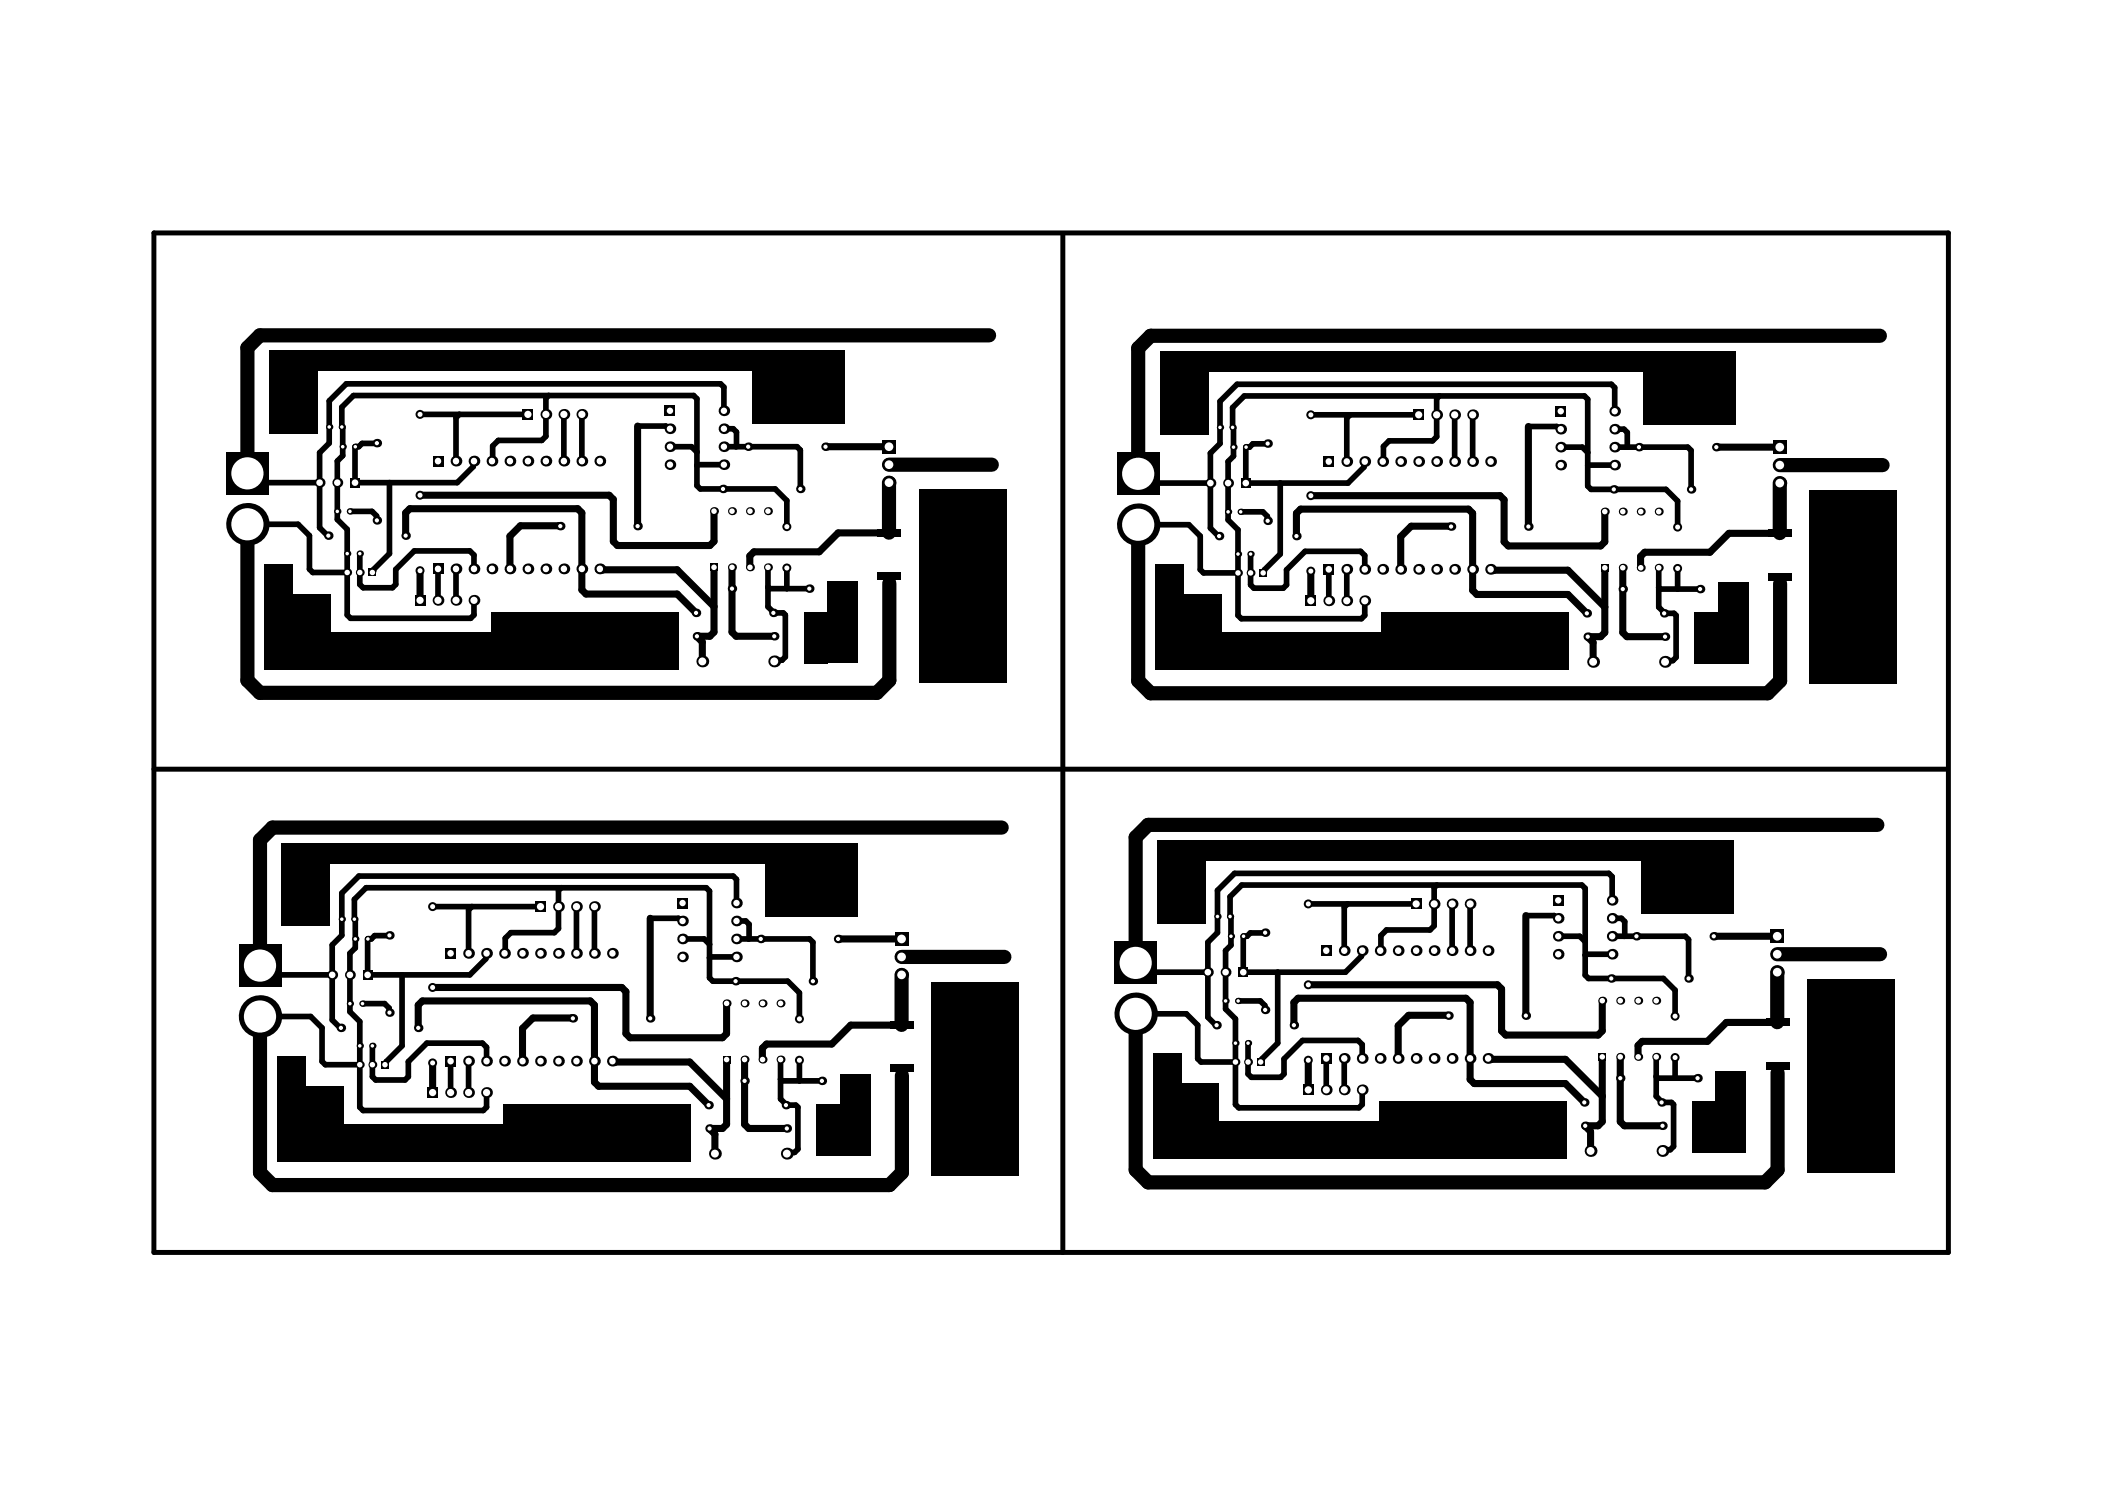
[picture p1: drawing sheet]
<svg xmlns="http://www.w3.org/2000/svg" width="297mm" height="210mm" viewBox="0 0 297 210" stroke-linecap="round" stroke-linejoin="round" font-family="sans-serif">
<g fill="none" stroke="#000" stroke-width="2">
<path d="M139.6 47.3h-102.9l-1.8 1.8v17.7M265.3 47.4h-102.9l-1.8 1.7v17.7M34.9 74v22l1.8 1.7h87l1.8-1.7v-13.7M125.4 65.6h14.6M125.4 68.1v7M160.6 74v22l1.8 1.8h87l1.8-1.8v-13.7M251.1 68.1v7.1M251.1 65.6h14.6M141.4 116.7h-103l-1.7 1.8v17.7M264.9 116.4h-102.9l-1.7 1.7v17.7M127.2 135h14.5M127.2 137.5v7.1"/>
<path d="M250.8 134.6h14.5M250.8 137.1v7.1M36.7 143.4v22l1.7 1.8h87.1l1.8-1.8v-13.7M160.3 143v22l1.7 1.8h87.1l1.7-1.8v-13.7"/>
</g>
<g fill="none" stroke="#000" stroke-width=".8">
<path d="M59.3 58.5h15.2M64.8 58.5l-.5 .4v6.1M77.4 55.8l-.4 .4v5.3l-.6 .6h-6.1l-.8 .8v2l-.1 .1M79.6 58.5v6.5M82.1 58.5v6.5M102.2 57.9v-3.3l-.5-.5h-52.8l-2.4 2.5v5.9l-1.4 1.4v10.5l1.1 1.2h.1M185 58.5h15.2M190.5 58.5l-.5 .5v6.1M203.1 55.9l-.4 .3v5.4l-.6 .6h-6.1l-.8 .8v2l-.1 .1M205.3 58.5v6.6M207.8 58.5v6.6M227.9 58v-3.3l-.5-.5h-52.8l-2.4 2.4v6l-1.4 1.3v10.6l1.1 1.1h.1"/>
<path d="M34.9 66.8l1.3 1.3h8.9M34.9 74h7.2l1.6 1.6v4.7l.4 .5h4.9M49.4 72.1h3.1l.6 .7 .1 .6M50.8 78.1v4.3l.4 .5h4.2l.4-.5v-2.1l2.7-2.6h7.8l.6 .6v1.9M53.2 62.5h-2.1l-.5 .5-.5 .1v5h14.4l2.3-2.3v-.7l.1-.1M55 68.1v10l-2.3 2.2v.3l-.2 .2M90 60.1h4l.4 .4h.1M94.5 63h3.1l.7 .8M102.2 60.5h1.3l.4 .5v2M102.2 65.6h-3.7l-.2 .1M102.2 63h10.3l.4 .5v5.5M111 74.3v-3.7l-1.6-1.6h-10.6l-.5-.5v-12.2l-.4-.5h-48l-1.7 1.6v2.8l.2 .2v3.9l-.8 .7v8.3l1.4 1.4v12.1l.5 .4h16.9l.5-.4v-2.1"/>
<path d="M160.6 66.8l1.3 1.3h8.9M160.6 74h7.2l1.6 1.6v4.7l.4 .5h4.9M175.1 72.2h3.1l.6 .6 .1 .7M176.5 78.2v4.3l.4 .5h4.2l.4-.5v-2.1l2.7-2.6h7.8l.6 .6v1.9M178.9 62.6h-2.1l-.5 .5h-.5v5h14.4l2.3-2.2v-.7l.1-.1M180.7 68.1v10.1l-2.3 2.2v.3l-.2 .1M215.7 60.2h4l.3 .3h.2M220.2 63.1h3.1l.7 .7M227.9 60.5h1.3l.4 .5v2.1M227.9 63.1h10.3l.4 .4v5.5M227.9 65.6h-3.7l-.2 .1M236.7 74.4v-3.7l-1.6-1.7h-10.6l-.5-.4v-12.3l-.4-.4h-48l-1.7 1.6v2.8l.2 .1v3.9l-.8 .8v8.2l1.4 1.4v12.1l.5 .5h16.9l.5-.5v-2.1"/>
<path d="M61.8 80.2v4.5M64.3 80.2v4.5M108.4 80v5.6l.7 .7v.2h1.4l.3 .3v5.9l-.4 .4h-1l-.1 .2M108.4 82.8l.2 .2h5.6M111 80.1v2.9M187.5 80.3v4.4M190 80.3v4.4M234.1 80.1v5.5l.7 .8v.1h1.4l.3 .3v5.9l-.4 .5h-1l-.1 .2M234.1 82.9l.2 .2h5.6M236.7 80.2v2.9M36.7 136.2l1.3 1.3h8.9M55 131.9l-2.1 .1-.5 .5h-.5v5h14.4l2.3-2.2v-.7l.1-.1"/>
<path d="M56.7 137.5v10l-2.2 2.3v.2l-.2 .2M61 127.9h15.3M66.6 127.9l-.5 .5v6.1M79.2 125.2l-.4 .4v5.4l-.6 .6h-6.1l-.8 .8v2l-.1 .1M81.3 127.9v6.6M83.9 127.9v6.6M91.7 129.5h4l.4 .4h.2M96.3 132.5h3.1l.7 .7M103.9 132.5h10.3l.5 .4v5.5M103.9 129.9h1.3l.5 .5-.1 2.1M103.9 135h-3.7l-.1 .1M103.9 127.4v-3.3l-.4-.5h-52.9l-2.4 2.4v5.9l-1.3 1.4v10.6l1.1 1.1h.1"/>
<path d="M160.3 135.8l1.3 1.3h8.8M178.5 131.6h-2.1l-.4 .5h-.6v5h14.5l2.2-2.2v-.7l.1-.1M180.3 137.1v10.1l-2.3 2.2v.3l-.1 .1M184.6 127.5h15.2M190.2 127.5l-.5 .5v6.1M202.8 124.9l-.4 .3v5.4l-.6 .6h-6.1l-.8 .8v2l-.1 .1M204.9 127.5v6.6M207.4 127.5v6.6M215.3 129.2h4l.4 .3h.2M219.9 132.1h3l.8 .7M227.5 129.5h1.3l.5 .5-.1 2.1M227.5 132.1h10.3l.5 .4v5.5"/>
<path d="M227.5 134.6h-3.7l-.1 .1M227.5 127v-3.3l-.5-.5h-52.8l-2.4 2.4v6l-1.4 1.3v10.6l1.2 1.1h.1M36.7 143.4h7.1l1.6 1.6v4.7l.5 .5h4.9M51.2 141.6h3.1l.6 .6 .1 .6M52.5 147.5v4.4l.5 .4h4.2l.4-.4v-2.1l2.6-2.6h7.9l.6 .5v2M63.6 149.7v4.4M66.1 149.7v4.4M110.1 149.5v5.5l.8 .8v.1h1.4l.3 .3v5.9l-.5 .5h-.9l-.2 .1M110.1 152.2l.3 .3h5.6M112.8 143.7v-3.6l-1.6-1.7h-10.6l-.5-.5v-12.2l-.4-.5h-48l-1.7 1.7v2.8l.1 .1v3.9l-.7 .8v8.2l1.4 1.4v12.1l.4 .5h17l.5-.5v-2.1M112.8 149.6v2.9M160.3 143h7.1l1.6 1.6v4.7l.5 .5h4.8"/>
<path d="M174.7 141.2h3.1l.7 .6v.7M176.1 147.2v4.3l.5 .5h4.1l.5-.5v-2.1l2.6-2.6h7.8l.6 .6v1.9M187.2 149.3v4.4M189.7 149.3v4.4M233.7 149.1v5.5l.8 .8v.1h1.4l.3 .3v5.9l-.5 .5h-.9l-.2 .2M233.7 151.9l.2 .2h5.6M236.4 143.3v-3.6l-1.7-1.7h-10.5l-.5-.4v-12.3l-.5-.4h-48l-1.6 1.6v2.8l.1 .1v3.9l-.8 .8v8.2l1.4 1.4v12.1l.5 .5h17l.4-.5v-2.1M236.4 149.2v2.9"/>
</g>
<g fill="none" stroke="#000" stroke-width="1">
<path d="M57.2 75.6v-3.3l.6-.5h23.7l.6 .5v10.9l.6 .6h12.9l2.6 2.7M59.3 69.9h26.7l.5 .5v6l.6 .6h13.1l.6-.6v-4.3M79.1 74.2h-5.7l-1.4 1.4v4.6M90 60.1v14.1M116.5 63h8.9M125.4 75.1l-7.1 .1-2.7 2.6h-9.2l-.6 .6v1.6M182.9 75.6v-3.2l.6-.6h23.7l.6 .6v10.9l.6 .6h12.9l2.6 2.6M185 69.9h26.7l.5 .6v5.9l.6 .6h13.1l.6-.6v-4.2M204.6 74.2h.1M204.8 74.2h-5.7l-1.4 1.5v4.6M204.8 74.2h.1M215.7 60.2v14.1"/>
<path d="M242.2 63.1h8.9M251.1 75.2h-7.1l-2.7 2.7h-9.2l-.6 .6v1.6M59.3 80.5v4.2M84.5 80.3l11.1 .1 5.2 5.2M84.5 80.3v.1M85.1 80.3v.1M100.8 80v9.2l-.6 .6h-1.9l.8 .8v2.7M103.3 80v9.2l.6 .6h5.4M185 80.6v4.1M210.2 80.4h11.1l5.2 5.2M226.5 80.1v9.1l-.6 .6h-1.9l.8 .8v2.8M229 80.1v9.1l.6 .6h5.4"/>
<path d="M61 139.3h26.7l.6 .6v5.9l.6 .6h13l.6-.6v-4.3M91.7 129.5v14.2M118.3 132.5h8.9M184.6 138.9h26.7l.6 .6v5.9l.6 .6h13l.6-.6v-4.2M215.3 129.2v14.1M241.8 132.1h9M59 145v-3.2l.6-.6h23.7l.6 .6v10.8l.6 .6h12.8l2.7 2.7M61 149.9v4.2M80.6 143.6h.1M80.8 143.6h-5.6l-1.5 1.5v4.6M86.3 149.8h11l5.2 5.2M102.5 149.5v9.1l-.6 .6h-1.8l.8 .8v2.7"/>
<path d="M105.1 149.5v9.1l.6 .6h5.3M127.2 144.6h.1M127.3 144.6h-7.3l-2.6 2.7h-9.2l-.6 .6v1.5M182.6 144.6v-3.2l.6-.6h23.7l.5 .6v10.9l.6 .6h12.9l2.7 2.6M184.6 149.6v4.1M204.2 143.2h.1M204.4 143.2h-5.6l-1.5 1.5v4.6M204.4 143.2h.1M209.8 149.4h11.1l5.2 5.2M226.1 149.1v9.1l-.6 .6h-1.8l.7 .8v2.8M228.6 149.1v9.1l.6 .6h5.4M250.8 144.2h-7.2l-2.7 2.7h-9.2l-.6 .6v1.6"/>
</g>
<path d="M21.7 32.9h253.2v143.8h-253.2zM150 33v143.7M21.7 108.5h253.1" fill="none" stroke="#000" stroke-width=".7"/>
<g fill="#000">
<path d="M38 49.5h68.2v2.9h-68.2z" fill-rule="evenodd"/>
<path d="M106.2 49.5h13.1v10.3h-13.1z" fill-rule="evenodd"/>
<path d="M163.7 49.5h68.2v2.9h-68.2z" fill-rule="evenodd"/>
<path d="M231.9 49.5h13.1v10.4h-13.1z" fill-rule="evenodd"/>
<path d="M38 52.4h6.8v8.8h-6.8z" fill-rule="evenodd"/>
<path d="M163.7 52.4h6.8v8.9h-6.8z" fill-rule="evenodd"/>
<path d="M37.3 79.6h4.1v14.8h-4.1z" fill-rule="evenodd"/>
<path d="M41.4 83.8h5.3v10.6h-5.3z" fill-rule="evenodd"/>
<path d="M46.7 89.1h49v5.3h-49z" fill-rule="evenodd"/>
<path d="M69.3 86.3h26.4v2.8h-26.4z" fill-rule="evenodd"/>
<path d="M113.4 86.3h3.3v7.3h-3.3z" fill-rule="evenodd"/>
<path d="M116.7 82h4.4v11.6h-4.4z" fill-rule="evenodd"/>
<path d="M129.7 69.1h12.3v27.2h-12.3z" fill-rule="evenodd"/>
<path d="M163 79.7h4.1v14.8h-4.1z" fill-rule="evenodd"/>
<path d="M167.1 83.9h5.3v10.6h-5.3z" fill-rule="evenodd"/>
<path d="M172.4 89.2h49v5.3h-49z" fill-rule="evenodd"/>
<path d="M195 86.4h26.4v2.8h-26.4z" fill-rule="evenodd"/>
<path d="M239.1 86.4h3.3v7.2h-3.3z" fill-rule="evenodd"/>
<path d="M242.4 82.1h4.4v11.5h-4.4z" fill-rule="evenodd"/>
<path d="M255.4 69.2h12.3v27.2h-12.3z" fill-rule="evenodd"/>
<path d="M39.7 121.8h6.9v8.9h-6.9z" fill-rule="evenodd"/>
<path d="M39.7 118.9h68.3v2.9h-68.3z" fill-rule="evenodd"/>
<path d="M108 118.9h13.1v10.4h-13.1z" fill-rule="evenodd"/>
<path d="M163.3 121.4h6.9v8.9h-6.9z" fill-rule="evenodd"/>
<path d="M163.3 118.5h68.3v2.9h-68.3z" fill-rule="evenodd"/>
<path d="M231.6 118.5h13v10.4h-13z" fill-rule="evenodd"/>
<path d="M71.1 155.8h26.4v2.8h-26.4z" fill-rule="evenodd"/>
<path d="M194.6 155.4h26.4v2.8h-26.4z" fill-rule="evenodd"/>
<path d="M39.1 149.1h4.1v14.8h-4.1z" fill-rule="evenodd"/>
<path d="M43.2 153.2h5.3v10.7h-5.3z" fill-rule="evenodd"/>
<path d="M48.5 158.6h49v5.3h-49z" fill-rule="evenodd"/>
<path d="M115.2 155.8h3.3v7.2h-3.3z" fill-rule="evenodd"/>
<path d="M118.5 151.5h4.3v11.5h-4.3z" fill-rule="evenodd"/>
<path d="M131.5 138.5h12.3v27.3h-12.3z" fill-rule="evenodd"/>
<path d="M162.7 148.7h4v14.8h-4z" fill-rule="evenodd"/>
<path d="M166.7 152.9h5.4v10.6h-5.4z" fill-rule="evenodd"/>
<path d="M172.1 158.2h48.9v5.3h-48.9z" fill-rule="evenodd"/>
<path d="M238.8 155.4h3.3v7.2h-3.3z" fill-rule="evenodd"/>
<path d="M242.1 151.1h4.3v11.5h-4.3z" fill-rule="evenodd"/>
<path d="M255 138.2h12.3v27.2h-12.3z" fill-rule="evenodd"/>
</g>
<circle cx="185" cy="69.9" r=".63" fill="#000"/>
<circle cx="185" cy="69.9" r=".36" fill="#fff"/>
<circle cx="185" cy="80.6" r=".63" fill="#000"/>
<circle cx="185" cy="80.6" r=".36" fill="#fff"/>
<circle cx="236.7" cy="80.2" r=".63" fill="#000"/>
<circle cx="236.7" cy="80.2" r=".36" fill="#fff"/>
<circle cx="236.7" cy="74.4" r=".63" fill="#000"/>
<circle cx="236.7" cy="74.4" r=".36" fill="#fff"/>
<circle cx="185" cy="58.5" r=".63" fill="#000"/>
<circle cx="185" cy="58.5" r=".36" fill="#fff"/>
<circle cx="59.3" cy="69.9" r=".63" fill="#000"/>
<circle cx="59.3" cy="69.9" r=".36" fill="#fff"/>
<circle cx="59.3" cy="80.5" r=".63" fill="#000"/>
<circle cx="59.3" cy="80.5" r=".36" fill="#fff"/>
<circle cx="111" cy="80.1" r=".63" fill="#000"/>
<circle cx="111" cy="80.1" r=".36" fill="#fff"/>
<circle cx="111" cy="74.3" r=".63" fill="#000"/>
<circle cx="111" cy="74.3" r=".36" fill="#fff"/>
<circle cx="59.3" cy="58.5" r=".63" fill="#000"/>
<circle cx="59.3" cy="58.5" r=".36" fill="#fff"/>
<circle cx="184.6" cy="138.9" r=".63" fill="#000"/>
<circle cx="184.6" cy="138.9" r=".36" fill="#fff"/>
<circle cx="184.6" cy="149.6" r=".63" fill="#000"/>
<circle cx="184.6" cy="149.6" r=".36" fill="#fff"/>
<circle cx="236.4" cy="149.2" r=".63" fill="#000"/>
<circle cx="236.4" cy="149.2" r=".36" fill="#fff"/>
<circle cx="236.4" cy="143.3" r=".63" fill="#000"/>
<circle cx="236.4" cy="143.3" r=".36" fill="#fff"/>
<circle cx="184.6" cy="127.5" r=".63" fill="#000"/>
<circle cx="184.6" cy="127.5" r=".36" fill="#fff"/>
<circle cx="61" cy="127.9" r=".63" fill="#000"/>
<circle cx="61" cy="127.9" r=".36" fill="#fff"/>
<circle cx="112.8" cy="143.7" r=".63" fill="#000"/>
<circle cx="112.8" cy="143.7" r=".36" fill="#fff"/>
<circle cx="112.8" cy="149.6" r=".63" fill="#000"/>
<circle cx="112.8" cy="149.6" r=".36" fill="#fff"/>
<circle cx="61" cy="149.9" r=".63" fill="#000"/>
<circle cx="61" cy="149.9" r=".36" fill="#fff"/>
<circle cx="61" cy="139.3" r=".63" fill="#000"/>
<circle cx="61" cy="139.3" r=".36" fill="#fff"/>
<circle cx="234.1" cy="72.2" r=".57" fill="#000"/>
<circle cx="234.1" cy="72.2" r=".39" fill="#fff"/>
<circle cx="231.5" cy="72.2" r=".57" fill="#000"/>
<circle cx="231.5" cy="72.2" r=".39" fill="#fff"/>
<circle cx="229" cy="72.2" r=".57" fill="#000"/>
<circle cx="229" cy="72.2" r=".39" fill="#fff"/>
<circle cx="226.5" cy="72.2" r=".57" fill="#000"/>
<circle cx="226.5" cy="72.2" r=".39" fill="#fff"/>
<circle cx="49" cy="78.1" r=".45" fill="#000"/>
<circle cx="49" cy="78.1" r=".25" fill="#fff"/>
<path d="M225.9 79.5h1.1v1.2h-1.1z" fill-rule="evenodd" fill="#000"/>
<circle cx="226.5" cy="80.1" r=".39" fill="#fff"/>
<circle cx="229" cy="80.1" r=".57" fill="#000"/>
<circle cx="229" cy="80.1" r=".39" fill="#fff"/>
<circle cx="231.5" cy="80.1" r=".57" fill="#000"/>
<circle cx="231.5" cy="80.1" r=".39" fill="#fff"/>
<circle cx="234.1" cy="80.1" r=".57" fill="#000"/>
<circle cx="234.1" cy="80.1" r=".39" fill="#fff"/>
<circle cx="242.2" cy="63.1" r=".6" fill="#000"/>
<circle cx="242.2" cy="63.1" r=".3" fill="#fff"/>
<circle cx="224" cy="89.8" r=".6" fill="#000"/>
<circle cx="224" cy="89.8" r=".3" fill="#fff"/>
<circle cx="235" cy="89.8" r=".6" fill="#000"/>
<circle cx="235" cy="89.8" r=".3" fill="#fff"/>
<circle cx="231.3" cy="63.1" r=".6" fill="#000"/>
<circle cx="231.3" cy="63.1" r=".3" fill="#fff"/>
<path d="M250.2 62.2h1.9v1.8h-1.9z" fill-rule="evenodd" fill="#000"/>
<circle cx="251.1" cy="63.1" r=".61" fill="#fff"/>
<circle cx="251.1" cy="65.6" r=".92" fill="#000"/>
<circle cx="251.1" cy="65.6" r=".61" fill="#fff"/>
<circle cx="251.1" cy="68.1" r=".92" fill="#000"/>
<circle cx="251.1" cy="68.1" r=".61" fill="#fff"/>
<circle cx="224.8" cy="93.4" r=".84" fill="#000"/>
<circle cx="224.8" cy="93.4" r=".56" fill="#fff"/>
<circle cx="235" cy="93.4" r=".84" fill="#000"/>
<circle cx="235" cy="93.4" r=".56" fill="#fff"/>
<circle cx="45.1" cy="68.1" r=".7" fill="#000"/>
<circle cx="45.1" cy="68.1" r=".46" fill="#fff"/>
<circle cx="34.9" cy="74" r="3" fill="#000"/>
<circle cx="34.9" cy="74" r="2.27" fill="#fff"/>
<circle cx="127.2" cy="137.5" r=".92" fill="#000"/>
<circle cx="127.2" cy="137.5" r=".61" fill="#fff"/>
<circle cx="48.2" cy="129.7" r=".45" fill="#000"/>
<circle cx="48.2" cy="129.7" r=".25" fill="#fff"/>
<circle cx="50" cy="129.7" r=".45" fill="#000"/>
<circle cx="50" cy="129.7" r=".25" fill="#fff"/>
<circle cx="46.9" cy="137.5" r=".7" fill="#000"/>
<circle cx="46.9" cy="137.5" r=".46" fill="#fff"/>
<circle cx="49.4" cy="137.5" r=".7" fill="#000"/>
<circle cx="49.4" cy="137.5" r=".46" fill="#fff"/>
<circle cx="50.1" cy="132.5" r=".45" fill="#000"/>
<circle cx="50.1" cy="132.5" r=".25" fill="#fff"/>
<circle cx="250.8" cy="137.1" r=".92" fill="#000"/>
<circle cx="250.8" cy="137.1" r=".61" fill="#fff"/>
<circle cx="238.3" cy="138" r=".6" fill="#000"/>
<circle cx="238.3" cy="138" r=".3" fill="#fff"/>
<path d="M199.1 126.8h1.5v1.5h-1.5z" fill-rule="evenodd" fill="#000"/>
<circle cx="199.8" cy="127.5" r=".51" fill="#fff"/>
<circle cx="207.4" cy="127.5" r=".76" fill="#000"/>
<circle cx="207.4" cy="127.5" r=".51" fill="#fff"/>
<circle cx="202.4" cy="127.5" r=".76" fill="#000"/>
<circle cx="202.4" cy="127.5" r=".51" fill="#fff"/>
<circle cx="204.9" cy="127.5" r=".76" fill="#000"/>
<circle cx="204.9" cy="127.5" r=".51" fill="#fff"/>
<path d="M219.1 126.3h1.5v1.5h-1.5z" fill-rule="evenodd" fill="#000"/>
<circle cx="219.9" cy="127" r=".45" fill="#fff"/>
<circle cx="227.5" cy="127" r=".75" fill="#000"/>
<circle cx="227.5" cy="127" r=".45" fill="#fff"/>
<circle cx="219.9" cy="129.5" r=".75" fill="#000"/>
<circle cx="219.9" cy="129.5" r=".45" fill="#fff"/>
<circle cx="227.5" cy="129.5" r=".75" fill="#000"/>
<circle cx="227.5" cy="129.5" r=".45" fill="#fff"/>
<circle cx="239.5" cy="152.1" r=".6" fill="#000"/>
<circle cx="239.5" cy="152.1" r=".3" fill="#fff"/>
<circle cx="160.3" cy="143" r="3" fill="#000"/>
<circle cx="160.3" cy="143" r="2.27" fill="#fff"/>
<path d="M157.3 132.8h6v6h-6z" fill-rule="evenodd" fill="#000"/>
<circle cx="160.3" cy="135.8" r="2.27" fill="#fff"/>
<circle cx="82.1" cy="58.5" r=".76" fill="#000"/>
<circle cx="82.1" cy="58.5" r=".51" fill="#fff"/>
<circle cx="81.3" cy="127.9" r=".76" fill="#000"/>
<circle cx="81.3" cy="127.9" r=".51" fill="#fff"/>
<path d="M75.5 127.1h1.5v1.6h-1.5z" fill-rule="evenodd" fill="#000"/>
<circle cx="76.3" cy="127.9" r=".51" fill="#fff"/>
<circle cx="78.8" cy="127.9" r=".76" fill="#000"/>
<circle cx="78.8" cy="127.9" r=".51" fill="#fff"/>
<circle cx="83.9" cy="127.9" r=".76" fill="#000"/>
<circle cx="83.9" cy="127.9" r=".51" fill="#fff"/>
<circle cx="96.3" cy="129.9" r=".75" fill="#000"/>
<circle cx="96.3" cy="129.9" r=".45" fill="#fff"/>
<path d="M126.3 131.5h1.8v1.9h-1.8z" fill-rule="evenodd" fill="#000"/>
<circle cx="127.2" cy="132.5" r=".61" fill="#fff"/>
<circle cx="127.2" cy="135" r=".92" fill="#000"/>
<circle cx="127.2" cy="135" r=".61" fill="#fff"/>
<circle cx="103.9" cy="129.9" r=".75" fill="#000"/>
<circle cx="103.9" cy="129.9" r=".45" fill="#fff"/>
<circle cx="118.3" cy="132.5" r=".6" fill="#000"/>
<circle cx="118.3" cy="132.5" r=".3" fill="#fff"/>
<path d="M249.9 131.2h1.8v1.8h-1.8z" fill-rule="evenodd" fill="#000"/>
<circle cx="250.8" cy="132.1" r=".61" fill="#fff"/>
<circle cx="171.8" cy="129.3" r=".45" fill="#000"/>
<circle cx="171.8" cy="129.3" r=".25" fill="#fff"/>
<circle cx="173.6" cy="129.3" r=".45" fill="#000"/>
<circle cx="173.6" cy="129.3" r=".25" fill="#fff"/>
<circle cx="250.8" cy="134.6" r=".92" fill="#000"/>
<circle cx="250.8" cy="134.6" r=".61" fill="#fff"/>
<circle cx="241.8" cy="132.1" r=".6" fill="#000"/>
<circle cx="241.8" cy="132.1" r=".3" fill="#fff"/>
<circle cx="234.5" cy="155.5" r=".6" fill="#000"/>
<circle cx="234.5" cy="155.5" r=".3" fill="#fff"/>
<circle cx="224.4" cy="162.4" r=".84" fill="#000"/>
<circle cx="224.4" cy="162.4" r=".56" fill="#fff"/>
<circle cx="234.6" cy="162.4" r=".84" fill="#000"/>
<circle cx="234.6" cy="162.4" r=".56" fill="#fff"/>
<circle cx="223.7" cy="158.8" r=".6" fill="#000"/>
<circle cx="223.7" cy="158.8" r=".3" fill="#fff"/>
<circle cx="234.6" cy="158.8" r=".6" fill="#000"/>
<circle cx="234.6" cy="158.8" r=".3" fill="#fff"/>
<path d="M95.6 126.6h1.5v1.5h-1.5z" fill-rule="evenodd" fill="#000"/>
<circle cx="96.3" cy="127.4" r=".45" fill="#fff"/>
<circle cx="103.9" cy="127.4" r=".75" fill="#000"/>
<circle cx="103.9" cy="127.4" r=".45" fill="#fff"/>
<path d="M100.2 79.5h1.1v1.1h-1.1z" fill-rule="evenodd" fill="#000"/>
<circle cx="100.8" cy="80" r=".39" fill="#fff"/>
<circle cx="109.1" cy="86.5" r=".6" fill="#000"/>
<circle cx="109.1" cy="86.5" r=".3" fill="#fff"/>
<circle cx="98.3" cy="89.8" r=".6" fill="#000"/>
<circle cx="98.3" cy="89.8" r=".3" fill="#fff"/>
<g fill="#000">
<circle cx="82.1" cy="80.2" r=".76"/>
<circle cx="114.7" cy="138.4" r=".6"/>
</g>
<path d="M82.1 80.2v.1" fill="none" stroke="#fff" stroke-width=".91"/>
<circle cx="114.7" cy="138.4" r=".3" fill="#fff"/>
<circle cx="116" cy="152.5" r=".6" fill="#000"/>
<circle cx="116" cy="152.5" r=".3" fill="#fff"/>
<circle cx="100.9" cy="162.7" r=".84" fill="#000"/>
<circle cx="100.9" cy="162.7" r=".56" fill="#fff"/>
<circle cx="36.7" cy="143.4" r="3" fill="#000"/>
<circle cx="36.7" cy="143.4" r="2.27" fill="#fff"/>
<path d="M33.7 133.2h6v6h-6z" fill-rule="evenodd" fill="#000"/>
<circle cx="36.7" cy="136.2" r="2.27" fill="#fff"/>
<circle cx="100.1" cy="159.2" r=".6" fill="#000"/>
<circle cx="100.1" cy="159.2" r=".3" fill="#fff"/>
<circle cx="111" cy="159.2" r=".6" fill="#000"/>
<circle cx="111" cy="159.2" r=".3" fill="#fff"/>
<circle cx="111" cy="162.7" r=".84" fill="#000"/>
<circle cx="111" cy="162.7" r=".56" fill="#fff"/>
<circle cx="48.1" cy="145" r=".6" fill="#000"/>
<circle cx="48.1" cy="145" r=".3" fill="#fff"/>
<circle cx="49.4" cy="141.6" r=".45" fill="#000"/>
<circle cx="49.4" cy="141.6" r=".25" fill="#fff"/>
<circle cx="110.9" cy="155.9" r=".6" fill="#000"/>
<circle cx="110.9" cy="155.9" r=".3" fill="#fff"/>
<circle cx="100" cy="155.9" r=".6" fill="#000"/>
<circle cx="100" cy="155.9" r=".3" fill="#fff"/>
<circle cx="178.5" cy="142.5" r=".6" fill="#000"/>
<circle cx="178.5" cy="142.5" r=".3" fill="#fff"/>
<circle cx="173.7" cy="132.1" r=".45" fill="#000"/>
<circle cx="173.7" cy="132.1" r=".25" fill="#fff"/>
<circle cx="170.4" cy="137.1" r=".7" fill="#000"/>
<circle cx="170.4" cy="137.1" r=".46" fill="#fff"/>
<circle cx="172.9" cy="137.1" r=".7" fill="#000"/>
<circle cx="172.9" cy="137.1" r=".46" fill="#fff"/>
<circle cx="175.5" cy="132.1" r=".45" fill="#000"/>
<circle cx="175.5" cy="132.1" r=".25" fill="#fff"/>
<circle cx="178.5" cy="131.6" r=".6" fill="#000"/>
<circle cx="178.5" cy="131.6" r=".3" fill="#fff"/>
<path d="M174.7 136.4h1.4v1.4h-1.4z" fill-rule="evenodd" fill="#000"/>
<circle cx="175.4" cy="137.1" r=".46" fill="#fff"/>
<circle cx="174.7" cy="141.2" r=".45" fill="#000"/>
<circle cx="174.7" cy="141.2" r=".25" fill="#fff"/>
<circle cx="182.6" cy="144.6" r=".6" fill="#000"/>
<circle cx="182.6" cy="144.6" r=".3" fill="#fff"/>
<circle cx="171.7" cy="144.6" r=".6" fill="#000"/>
<circle cx="171.7" cy="144.6" r=".3" fill="#fff"/>
<circle cx="172.9" cy="141.2" r=".45" fill="#000"/>
<circle cx="172.9" cy="141.2" r=".25" fill="#fff"/>
<g fill="#000">
<circle cx="199.8" cy="149.3" r=".76"/>
<circle cx="202.4" cy="149.3" r=".76"/>
<circle cx="204.4" cy="143.3" r=".6"/>
<circle cx="204.9" cy="149.3" r=".76"/>
<circle cx="207.4" cy="149.3" r=".76"/>
</g>
<path d="M199.8 149.3h.1M202.4 149.3h.1M204.9 149.3h.1M207.4 149.3h.1" fill="none" stroke="#fff" stroke-width=".91"/>
<circle cx="204.4" cy="143.3" r=".3" fill="#fff"/>
<g fill="#000">
<circle cx="210" cy="149.3" r=".76"/>
<circle cx="215.3" cy="143.3" r=".6"/>
</g>
<path d="M210 149.3h.1" fill="none" stroke="#fff" stroke-width=".91"/>
<circle cx="215.3" cy="143.3" r=".3" fill="#fff"/>
<circle cx="230.9" cy="132.1" r=".6" fill="#000"/>
<circle cx="230.9" cy="132.1" r=".3" fill="#fff"/>
<circle cx="228.6" cy="141.2" r=".57" fill="#000"/>
<circle cx="228.6" cy="141.2" r=".39" fill="#fff"/>
<circle cx="219.9" cy="132.1" r=".75" fill="#000"/>
<circle cx="219.9" cy="132.1" r=".45" fill="#fff"/>
<circle cx="227.4" cy="138" r=".6" fill="#000"/>
<circle cx="227.4" cy="138" r=".3" fill="#fff"/>
<circle cx="233.7" cy="141.2" r=".57" fill="#000"/>
<circle cx="233.7" cy="141.2" r=".39" fill="#fff"/>
<circle cx="231.2" cy="141.2" r=".57" fill="#000"/>
<circle cx="231.2" cy="141.2" r=".39" fill="#fff"/>
<circle cx="226.1" cy="141.2" r=".57" fill="#000"/>
<circle cx="226.1" cy="141.2" r=".39" fill="#fff"/>
<circle cx="227.5" cy="132.1" r=".75" fill="#000"/>
<circle cx="227.5" cy="132.1" r=".45" fill="#fff"/>
<circle cx="227.5" cy="134.6" r=".75" fill="#000"/>
<circle cx="227.5" cy="134.6" r=".45" fill="#fff"/>
<circle cx="219.9" cy="134.6" r=".75" fill="#000"/>
<circle cx="219.9" cy="134.6" r=".45" fill="#fff"/>
<g fill="#000">
<circle cx="189.7" cy="134.1" r=".76"/>
<circle cx="192.2" cy="134.1" r=".76"/>
<circle cx="194.8" cy="134.1" r=".76"/>
<circle cx="197.3" cy="134.1" r=".76"/>
<circle cx="199.8" cy="134.1" r=".76"/>
<circle cx="202.4" cy="134.1" r=".76"/>
<circle cx="204.9" cy="134.1" r=".76"/>
<circle cx="207.4" cy="134.1" r=".76"/>
<circle cx="210" cy="134.1" r=".76"/>
<circle cx="192.2" cy="153.7" r=".76"/>
<circle cx="192.2" cy="149.3" r=".76"/>
<circle cx="194.8" cy="149.3" r=".76"/>
<circle cx="197.3" cy="149.3" r=".76"/>
</g>
<g fill="none" stroke="#fff" stroke-width=".91">
<path d="M187.2 134.1h.1M189.7 134.1h.1M192.2 134.1h.1M194.8 134.1h.1M197.3 134.1h.1M199.8 134.1h.1M202.4 134.1h.1M204.9 134.1h.1M207.4 134.1h.1M210 134.1h.1M192.2 149.3h.1M194.8 149.3h.1"/>
<path d="M197.3 149.3h.1"/>
</g>
<path d="M186.4 133.3h1.5v1.6h-1.5z" fill-rule="evenodd" fill="#000"/>
<circle cx="192.2" cy="153.7" r=".51" fill="#fff"/>
<path d="M177.3 149.3h1.1v1.1h-1.1z" fill-rule="evenodd" fill="#000"/>
<circle cx="177.9" cy="149.8" r=".38" fill="#fff"/>
<circle cx="176.1" cy="149.8" r=".56" fill="#000"/>
<circle cx="176.1" cy="149.8" r=".38" fill="#fff"/>
<circle cx="174.3" cy="149.8" r=".56" fill="#000"/>
<circle cx="174.3" cy="149.8" r=".38" fill="#fff"/>
<circle cx="189.7" cy="153.7" r=".76" fill="#000"/>
<circle cx="189.7" cy="153.7" r=".51" fill="#fff"/>
<path d="M186.4 148.5h1.5v1.6h-1.5z" fill-rule="evenodd" fill="#000"/>
<path d="M187.2 149.3h.1M189.7 149.3h.1" fill="none" stroke="#fff" stroke-width=".91"/>
<g fill="#000">
<circle cx="176.1" cy="147.2" r=".45"/>
<circle cx="189.7" cy="149.3" r=".76"/>
</g>
<circle cx="176.1" cy="147.2" r=".25" fill="#fff"/>
<circle cx="174.3" cy="147.2" r=".45" fill="#000"/>
<circle cx="174.3" cy="147.2" r=".25" fill="#fff"/>
<path d="M183.9 153h1.5v1.5h-1.5z" fill-rule="evenodd" fill="#000"/>
<circle cx="184.6" cy="153.7" r=".51" fill="#fff"/>
<circle cx="187.2" cy="153.7" r=".76" fill="#000"/>
<circle cx="187.2" cy="153.7" r=".51" fill="#fff"/>
<circle cx="231.2" cy="149.1" r=".57" fill="#000"/>
<circle cx="231.2" cy="149.1" r=".39" fill="#fff"/>
<circle cx="233.7" cy="149.1" r=".57" fill="#000"/>
<circle cx="233.7" cy="149.1" r=".39" fill="#fff"/>
<path d="M225.5 148.5h1.2v1.1h-1.2z" fill-rule="evenodd" fill="#000"/>
<circle cx="226.1" cy="149.1" r=".39" fill="#fff"/>
<circle cx="223.6" cy="155.5" r=".6" fill="#000"/>
<circle cx="223.6" cy="155.5" r=".3" fill="#fff"/>
<circle cx="228.6" cy="149.1" r=".57" fill="#000"/>
<circle cx="228.6" cy="149.1" r=".39" fill="#fff"/>
<circle cx="228.6" cy="152.1" r=".6" fill="#000"/>
<circle cx="228.6" cy="152.1" r=".3" fill="#fff"/>
<circle cx="91.7" cy="143.7" r=".6" fill="#000"/>
<circle cx="91.7" cy="143.7" r=".3" fill="#fff"/>
<g fill="#000">
<circle cx="80.8" cy="143.7" r=".6"/>
<circle cx="83.9" cy="149.7" r=".76"/>
<circle cx="86.4" cy="149.7" r=".76"/>
</g>
<path d="M83.9 149.7h.1M86.4 149.7h.1" fill="none" stroke="#fff" stroke-width=".91"/>
<circle cx="80.8" cy="143.7" r=".3" fill="#fff"/>
<circle cx="59" cy="145" r=".6" fill="#000"/>
<circle cx="59" cy="145" r=".3" fill="#fff"/>
<circle cx="55" cy="142.8" r=".6" fill="#000"/>
<circle cx="55" cy="142.8" r=".3" fill="#fff"/>
<circle cx="51.2" cy="141.6" r=".45" fill="#000"/>
<circle cx="51.2" cy="141.6" r=".25" fill="#fff"/>
<path d="M53.8 149.6h1.1v1.2h-1.1z" fill-rule="evenodd" fill="#000"/>
<circle cx="54.3" cy="150.2" r=".38" fill="#fff"/>
<circle cx="52.5" cy="147.5" r=".45" fill="#000"/>
<circle cx="52.5" cy="147.5" r=".25" fill="#fff"/>
<circle cx="52.5" cy="150.2" r=".56" fill="#000"/>
<circle cx="52.5" cy="150.2" r=".38" fill="#fff"/>
<circle cx="50.8" cy="147.5" r=".45" fill="#000"/>
<circle cx="50.8" cy="147.5" r=".25" fill="#fff"/>
<circle cx="50.8" cy="150.2" r=".56" fill="#000"/>
<circle cx="50.8" cy="150.2" r=".38" fill="#fff"/>
<path d="M62.8 133.7h1.5v1.5h-1.5z" fill-rule="evenodd" fill="#000"/>
<path d="M63.6 134.5h.1" fill="none" stroke="#fff" stroke-width=".91"/>
<circle cx="51.9" cy="132.5" r=".45" fill="#000"/>
<circle cx="51.9" cy="132.5" r=".25" fill="#fff"/>
<circle cx="55" cy="131.9" r=".6" fill="#000"/>
<circle cx="55" cy="131.9" r=".3" fill="#fff"/>
<path d="M51.2 136.8h1.4v1.4h-1.4z" fill-rule="evenodd" fill="#000"/>
<circle cx="51.9" cy="137.5" r=".46" fill="#fff"/>
<g fill="#000">
<circle cx="66.1" cy="134.5" r=".76"/>
<circle cx="71.2" cy="134.5" r=".76"/>
<circle cx="96.3" cy="135" r=".75"/>
</g>
<path d="M66.1 134.5h.1M71.2 134.5h.1" fill="none" stroke="#fff" stroke-width=".91"/>
<circle cx="96.3" cy="135" r=".45" fill="#fff"/>
<circle cx="96.3" cy="132.5" r=".75" fill="#000"/>
<circle cx="96.3" cy="132.5" r=".45" fill="#fff"/>
<g fill="#000">
<circle cx="68.7" cy="134.5" r=".76"/>
<circle cx="73.7" cy="134.5" r=".76"/>
<circle cx="76.3" cy="134.5" r=".76"/>
<circle cx="78.8" cy="134.5" r=".76"/>
<circle cx="81.3" cy="134.5" r=".76"/>
<circle cx="83.9" cy="134.5" r=".76"/>
<circle cx="86.4" cy="134.5" r=".76"/>
<circle cx="103.8" cy="138.4" r=".6"/>
</g>
<path d="M68.7 134.5h.1M73.7 134.5h.1M76.3 134.5h.1M78.8 134.5h.1M81.3 134.5h.1M83.9 134.5h.1M86.4 134.5h.1" fill="none" stroke="#fff" stroke-width=".91"/>
<circle cx="103.8" cy="138.4" r=".3" fill="#fff"/>
<circle cx="105.1" cy="141.5" r=".57" fill="#000"/>
<circle cx="105.1" cy="141.5" r=".39" fill="#fff"/>
<circle cx="107.6" cy="141.5" r=".57" fill="#000"/>
<circle cx="107.6" cy="141.5" r=".39" fill="#fff"/>
<circle cx="103.9" cy="135" r=".75" fill="#000"/>
<circle cx="103.9" cy="135" r=".45" fill="#fff"/>
<circle cx="102.5" cy="141.5" r=".57" fill="#000"/>
<circle cx="102.5" cy="141.5" r=".39" fill="#fff"/>
<circle cx="105.1" cy="149.5" r=".57" fill="#000"/>
<circle cx="105.1" cy="149.5" r=".39" fill="#fff"/>
<circle cx="107.4" cy="132.5" r=".6" fill="#000"/>
<circle cx="107.4" cy="132.5" r=".3" fill="#fff"/>
<path d="M102 148.9h1.1v1.1h-1.1z" fill-rule="evenodd" fill="#000"/>
<circle cx="102.5" cy="149.5" r=".39" fill="#fff"/>
<circle cx="110.1" cy="141.5" r=".57" fill="#000"/>
<circle cx="110.1" cy="141.5" r=".39" fill="#fff"/>
<circle cx="105.1" cy="152.5" r=".6" fill="#000"/>
<circle cx="105.1" cy="152.5" r=".3" fill="#fff"/>
<circle cx="103.9" cy="132.5" r=".75" fill="#000"/>
<circle cx="103.9" cy="132.5" r=".45" fill="#fff"/>
<circle cx="107.6" cy="149.5" r=".57" fill="#000"/>
<circle cx="107.6" cy="149.5" r=".39" fill="#fff"/>
<circle cx="110.1" cy="149.5" r=".57" fill="#000"/>
<circle cx="110.1" cy="149.5" r=".39" fill="#fff"/>
<g fill="#000">
<circle cx="66.1" cy="154.1" r=".76"/>
<circle cx="71.2" cy="149.7" r=".76"/>
<circle cx="73.7" cy="149.7" r=".76"/>
<circle cx="81.3" cy="149.7" r=".76"/>
</g>
<path d="M71.2 149.7h.1M73.7 149.7h.1M81.3 149.7h.1" fill="none" stroke="#fff" stroke-width=".91"/>
<circle cx="66.1" cy="154.1" r=".51" fill="#fff"/>
<path d="M62.8 148.9h1.5v1.5h-1.5z" fill-rule="evenodd" fill="#000"/>
<path d="M63.6 149.7h.1M66.1 149.7h.1M68.7 149.7h.1" fill="none" stroke="#fff" stroke-width=".91"/>
<g fill="#000">
<circle cx="63.6" cy="154.1" r=".76"/>
<circle cx="66.1" cy="149.7" r=".76"/>
<circle cx="68.7" cy="149.7" r=".76"/>
</g>
<circle cx="63.6" cy="154.1" r=".51" fill="#fff"/>
<path d="M60.3 153.4h1.5v1.5h-1.5z" fill-rule="evenodd" fill="#000"/>
<circle cx="61" cy="154.1" r=".51" fill="#fff"/>
<circle cx="68.7" cy="154.1" r=".76" fill="#000"/>
<circle cx="68.7" cy="154.1" r=".51" fill="#fff"/>
<g fill="#000">
<circle cx="64.3" cy="65" r=".76"/>
<circle cx="66.9" cy="65" r=".76"/>
<circle cx="69.4" cy="65" r=".76"/>
<circle cx="72" cy="65" r=".76"/>
<circle cx="74.5" cy="65" r=".76"/>
<circle cx="77" cy="65" r=".76"/>
<circle cx="79.6" cy="65" r=".76"/>
<circle cx="82.1" cy="65" r=".76"/>
<circle cx="84.6" cy="65" r=".76"/>
<circle cx="108.4" cy="80" r=".57"/>
<circle cx="76.3" cy="149.7" r=".76"/>
<circle cx="78.8" cy="149.7" r=".76"/>
</g>
<path d="M61.8 65v.1M64.3 65v.1M66.9 65v.1M69.4 65v.1M72 65v.1M74.5 65v.1M77 65v.1M79.6 65v.1M82.1 65v.1M84.6 65v.1M76.3 149.7h.1M78.8 149.7h.1" fill="none" stroke="#fff" stroke-width=".91"/>
<path d="M61 64.3h1.6v1.5h-1.6z" fill-rule="evenodd" fill="#000"/>
<circle cx="108.4" cy="80" r=".39" fill="#fff"/>
<circle cx="103.3" cy="80" r=".57" fill="#000"/>
<circle cx="103.3" cy="80" r=".39" fill="#fff"/>
<circle cx="105.8" cy="80" r=".57" fill="#000"/>
<circle cx="105.8" cy="80" r=".39" fill="#fff"/>
<circle cx="108.4" cy="72.1" r=".57" fill="#000"/>
<circle cx="108.4" cy="72.1" r=".39" fill="#fff"/>
<circle cx="105.8" cy="72.1" r=".57" fill="#000"/>
<circle cx="105.8" cy="72.1" r=".39" fill="#fff"/>
<circle cx="103.3" cy="72.1" r=".57" fill="#000"/>
<circle cx="103.3" cy="72.1" r=".39" fill="#fff"/>
<circle cx="100.8" cy="72.1" r=".57" fill="#000"/>
<circle cx="100.8" cy="72.1" r=".39" fill="#fff"/>
<g fill="#000">
<circle cx="64.3" cy="80.2" r=".76"/>
<circle cx="66.9" cy="80.2" r=".76"/>
<circle cx="69.4" cy="80.2" r=".76"/>
<circle cx="72" cy="80.2" r=".76"/>
<circle cx="74.5" cy="80.2" r=".76"/>
<circle cx="77" cy="80.2" r=".76"/>
<circle cx="79.6" cy="80.2" r=".76"/>
<circle cx="84.6" cy="80.2" r=".76"/>
<circle cx="109.3" cy="89.8" r=".6"/>
</g>
<path d="M61.8 80.2v.1M64.3 80.2v.1M66.9 80.2v.1M69.4 80.2v.1M72 80.2v.1M74.5 80.2v.1M77 80.2v.1M79.6 80.2v.1M84.6 80.2v.1" fill="none" stroke="#fff" stroke-width=".91"/>
<path d="M61 79.5h1.6v1.5h-1.6z" fill-rule="evenodd" fill="#000"/>
<circle cx="109.3" cy="89.8" r=".3" fill="#fff"/>
<circle cx="53.2" cy="62.5" r=".6" fill="#000"/>
<circle cx="53.2" cy="62.5" r=".3" fill="#fff"/>
<circle cx="105.6" cy="63" r=".6" fill="#000"/>
<circle cx="105.6" cy="63" r=".3" fill="#fff"/>
<circle cx="116.5" cy="63" r=".6" fill="#000"/>
<circle cx="116.5" cy="63" r=".3" fill="#fff"/>
<path d="M124.5 62.1h1.9v1.8h-1.9z" fill-rule="evenodd" fill="#000"/>
<circle cx="125.4" cy="63" r=".61" fill="#fff"/>
<circle cx="125.4" cy="65.6" r=".92" fill="#000"/>
<circle cx="125.4" cy="65.6" r=".61" fill="#fff"/>
<circle cx="125.4" cy="68.1" r=".92" fill="#000"/>
<circle cx="125.4" cy="68.1" r=".61" fill="#fff"/>
<path d="M73.7 57.7h1.6v1.5h-1.6z" fill-rule="evenodd" fill="#000"/>
<circle cx="74.5" cy="58.5" r=".51" fill="#fff"/>
<circle cx="77" cy="58.5" r=".76" fill="#000"/>
<circle cx="77" cy="58.5" r=".51" fill="#fff"/>
<circle cx="79.6" cy="58.5" r=".76" fill="#000"/>
<circle cx="79.6" cy="58.5" r=".51" fill="#fff"/>
<circle cx="102.2" cy="60.5" r=".75" fill="#000"/>
<circle cx="102.2" cy="60.5" r=".45" fill="#fff"/>
<circle cx="102.2" cy="63" r=".75" fill="#000"/>
<circle cx="102.2" cy="63" r=".45" fill="#fff"/>
<circle cx="102.2" cy="65.6" r=".75" fill="#000"/>
<circle cx="102.2" cy="65.6" r=".45" fill="#fff"/>
<circle cx="94.5" cy="65.6" r=".75" fill="#000"/>
<circle cx="94.5" cy="65.6" r=".45" fill="#fff"/>
<circle cx="94.5" cy="63" r=".75" fill="#000"/>
<circle cx="94.5" cy="63" r=".45" fill="#fff"/>
<circle cx="94.5" cy="60.5" r=".75" fill="#000"/>
<circle cx="94.5" cy="60.5" r=".45" fill="#fff"/>
<circle cx="182.9" cy="75.6" r=".6" fill="#000"/>
<circle cx="182.9" cy="75.6" r=".3" fill="#fff"/>
<circle cx="172" cy="75.6" r=".6" fill="#000"/>
<circle cx="172" cy="75.6" r=".3" fill="#fff"/>
<circle cx="178.9" cy="73.5" r=".6" fill="#000"/>
<circle cx="178.9" cy="73.5" r=".3" fill="#fff"/>
<circle cx="160.6" cy="74" r="3" fill="#000"/>
<circle cx="160.6" cy="74" r="2.27" fill="#fff"/>
<circle cx="176.5" cy="78.2" r=".45" fill="#000"/>
<circle cx="176.5" cy="78.2" r=".25" fill="#fff"/>
<circle cx="174.7" cy="78.2" r=".45" fill="#000"/>
<circle cx="174.7" cy="78.2" r=".25" fill="#fff"/>
<path d="M31.9 63.8h6v6h-6z" fill-rule="evenodd" fill="#000"/>
<circle cx="34.9" cy="66.8" r="2.27" fill="#fff"/>
<circle cx="102.2" cy="57.9" r=".75" fill="#000"/>
<circle cx="102.2" cy="57.9" r=".45" fill="#fff"/>
<path d="M93.8 57.2h1.5v1.5h-1.5z" fill-rule="evenodd" fill="#000"/>
<circle cx="94.5" cy="57.9" r=".45" fill="#fff"/>
<circle cx="50.1" cy="63" r=".45" fill="#000"/>
<circle cx="50.1" cy="63" r=".25" fill="#fff"/>
<circle cx="48.4" cy="63" r=".45" fill="#000"/>
<circle cx="48.4" cy="63" r=".25" fill="#fff"/>
<circle cx="46.5" cy="60.2" r=".45" fill="#000"/>
<circle cx="46.5" cy="60.2" r=".25" fill="#fff"/>
<circle cx="48.2" cy="60.2" r=".45" fill="#000"/>
<circle cx="48.2" cy="60.2" r=".25" fill="#fff"/>
<circle cx="178.9" cy="62.6" r=".6" fill="#000"/>
<circle cx="178.9" cy="62.6" r=".3" fill="#fff"/>
<path d="M157.6 63.8h6v6h-6z" fill-rule="evenodd" fill="#000"/>
<circle cx="160.6" cy="66.8" r="2.27" fill="#fff"/>
<circle cx="175.8" cy="63.1" r=".45" fill="#000"/>
<circle cx="175.8" cy="63.1" r=".25" fill="#fff"/>
<circle cx="174.1" cy="63.1" r=".45" fill="#000"/>
<circle cx="174.1" cy="63.1" r=".25" fill="#fff"/>
<circle cx="172.2" cy="60.3" r=".45" fill="#000"/>
<circle cx="172.2" cy="60.3" r=".25" fill="#fff"/>
<circle cx="173.9" cy="60.3" r=".45" fill="#000"/>
<circle cx="173.9" cy="60.3" r=".25" fill="#fff"/>
<g fill="#000">
<circle cx="190" cy="80.3" r=".76"/>
<circle cx="192.6" cy="80.3" r=".76"/>
<circle cx="192.6" cy="84.7" r=".76"/>
<circle cx="195.1" cy="80.3" r=".76"/>
<circle cx="197.7" cy="80.3" r=".76"/>
<circle cx="200.2" cy="80.3" r=".76"/>
<circle cx="202.7" cy="80.3" r=".76"/>
<circle cx="205.3" cy="80.3" r=".76"/>
<circle cx="207.8" cy="80.3" r=".76"/>
<circle cx="210.3" cy="80.3" r=".76"/>
</g>
<path d="M187.5 80.3h.1M190 80.3h.1M192.6 80.3h.1M195.1 80.3h.1M197.7 80.3h.1M200.2 80.3h.1M202.7 80.3h.1M205.3 80.3h.1M207.8 80.3h.1M210.3 80.3h.1" fill="none" stroke="#fff" stroke-width=".91"/>
<path d="M186.7 79.5h1.6v1.6h-1.6z" fill-rule="evenodd" fill="#000"/>
<circle cx="192.6" cy="84.7" r=".51" fill="#fff"/>
<path d="M184.2 84h1.5v1.5h-1.5z" fill-rule="evenodd" fill="#000"/>
<circle cx="185" cy="84.7" r=".51" fill="#fff"/>
<circle cx="187.5" cy="84.7" r=".76" fill="#000"/>
<circle cx="187.5" cy="84.7" r=".51" fill="#fff"/>
<circle cx="46.3" cy="75.6" r=".6" fill="#000"/>
<circle cx="46.3" cy="75.6" r=".3" fill="#fff"/>
<circle cx="98.2" cy="86.5" r=".6" fill="#000"/>
<circle cx="98.2" cy="86.5" r=".3" fill="#fff"/>
<circle cx="57.2" cy="75.6" r=".6" fill="#000"/>
<circle cx="57.2" cy="75.6" r=".3" fill="#fff"/>
<circle cx="103.3" cy="83" r=".6" fill="#000"/>
<circle cx="103.3" cy="83" r=".3" fill="#fff"/>
<circle cx="114.2" cy="83" r=".6" fill="#000"/>
<circle cx="114.2" cy="83" r=".3" fill="#fff"/>
<circle cx="66.9" cy="84.7" r=".76" fill="#000"/>
<circle cx="66.9" cy="84.7" r=".51" fill="#fff"/>
<path d="M58.5 83.9h1.5v1.5h-1.5z" fill-rule="evenodd" fill="#000"/>
<circle cx="59.3" cy="84.7" r=".51" fill="#fff"/>
<circle cx="61.8" cy="84.7" r=".76" fill="#000"/>
<circle cx="61.8" cy="84.7" r=".51" fill="#fff"/>
<circle cx="64.3" cy="84.7" r=".76" fill="#000"/>
<circle cx="64.3" cy="84.7" r=".51" fill="#fff"/>
<path d="M52 80.2h1.1v1.1h-1.1z" fill-rule="evenodd" fill="#000"/>
<circle cx="52.5" cy="80.8" r=".38" fill="#fff"/>
<circle cx="50.8" cy="80.8" r=".56" fill="#000"/>
<circle cx="50.8" cy="80.8" r=".38" fill="#fff"/>
<circle cx="49" cy="80.8" r=".56" fill="#000"/>
<circle cx="49" cy="80.8" r=".38" fill="#fff"/>
<circle cx="50.8" cy="78.1" r=".45" fill="#000"/>
<circle cx="50.8" cy="78.1" r=".25" fill="#fff"/>
<g fill="#000">
<circle cx="202.7" cy="65.1" r=".76"/>
<circle cx="204.8" cy="74.3" r=".6"/>
<circle cx="205.3" cy="65.1" r=".76"/>
<circle cx="207.8" cy="65.1" r=".76"/>
<circle cx="210.3" cy="65.1" r=".76"/>
</g>
<path d="M202.7 65.1h.1M205.3 65.1h.1M207.8 65.1h.1M210.3 65.1h.1" fill="none" stroke="#fff" stroke-width=".91"/>
<circle cx="204.8" cy="74.3" r=".3" fill="#fff"/>
<circle cx="215.7" cy="74.3" r=".6" fill="#000"/>
<circle cx="215.7" cy="74.3" r=".3" fill="#fff"/>
<circle cx="207.8" cy="58.5" r=".76" fill="#000"/>
<circle cx="207.8" cy="58.5" r=".51" fill="#fff"/>
<path d="M199.4 57.8h1.6v1.5h-1.6z" fill-rule="evenodd" fill="#000"/>
<circle cx="200.2" cy="58.5" r=".51" fill="#fff"/>
<circle cx="202.7" cy="58.5" r=".76" fill="#000"/>
<circle cx="202.7" cy="58.5" r=".51" fill="#fff"/>
<circle cx="205.3" cy="58.5" r=".76" fill="#000"/>
<circle cx="205.3" cy="58.5" r=".51" fill="#fff"/>
<circle cx="227.9" cy="58" r=".75" fill="#000"/>
<circle cx="227.9" cy="58" r=".45" fill="#fff"/>
<circle cx="227.9" cy="60.5" r=".75" fill="#000"/>
<circle cx="227.9" cy="60.5" r=".45" fill="#fff"/>
<circle cx="227.9" cy="63.1" r=".75" fill="#000"/>
<circle cx="227.9" cy="63.1" r=".45" fill="#fff"/>
<circle cx="220.2" cy="63.1" r=".75" fill="#000"/>
<circle cx="220.2" cy="63.1" r=".45" fill="#fff"/>
<circle cx="220.2" cy="60.5" r=".75" fill="#000"/>
<circle cx="220.2" cy="60.5" r=".45" fill="#fff"/>
<path d="M219.5 57.3h1.5v1.5h-1.5z" fill-rule="evenodd" fill="#000"/>
<circle cx="220.2" cy="58" r=".45" fill="#fff"/>
<g fill="#000">
<circle cx="192.6" cy="65.1" r=".76"/>
<circle cx="195.1" cy="65.1" r=".76"/>
<circle cx="197.7" cy="65.1" r=".76"/>
<circle cx="200.2" cy="65.1" r=".76"/>
<circle cx="238.6" cy="69" r=".6"/>
</g>
<path d="M192.6 65.1h.1M195.1 65.1h.1M197.7 65.1h.1M200.2 65.1h.1" fill="none" stroke="#fff" stroke-width=".91"/>
<circle cx="238.6" cy="69" r=".3" fill="#fff"/>
<g fill="#000">
<circle cx="190" cy="65.1" r=".76"/>
<circle cx="227.7" cy="69" r=".6"/>
</g>
<path d="M187.5 65.1h.1M190 65.1h.1" fill="none" stroke="#fff" stroke-width=".91"/>
<path d="M186.7 64.3h1.6v1.6h-1.6z" fill-rule="evenodd" fill="#000"/>
<circle cx="227.7" cy="69" r=".3" fill="#fff"/>
<circle cx="227.9" cy="65.6" r=".75" fill="#000"/>
<circle cx="227.9" cy="65.6" r=".45" fill="#fff"/>
<circle cx="220.2" cy="65.6" r=".75" fill="#000"/>
<circle cx="220.2" cy="65.6" r=".45" fill="#fff"/>
<circle cx="47.6" cy="72.1" r=".45" fill="#000"/>
<circle cx="47.6" cy="72.1" r=".25" fill="#fff"/>
<circle cx="47.6" cy="68.1" r=".7" fill="#000"/>
<circle cx="47.6" cy="68.1" r=".46" fill="#fff"/>
<path d="M49.4 67.4h1.4v1.4h-1.4z" fill-rule="evenodd" fill="#000"/>
<circle cx="50.1" cy="68.1" r=".46" fill="#fff"/>
<circle cx="112.9" cy="69" r=".6" fill="#000"/>
<circle cx="112.9" cy="69" r=".3" fill="#fff"/>
<circle cx="102" cy="69" r=".6" fill="#000"/>
<circle cx="102" cy="69" r=".3" fill="#fff"/>
<circle cx="53.2" cy="73.4" r=".6" fill="#000"/>
<circle cx="53.2" cy="73.4" r=".3" fill="#fff"/>
<circle cx="79.1" cy="74.2" r=".6" fill="#000"/>
<circle cx="79.1" cy="74.2" r=".3" fill="#fff"/>
<circle cx="90" cy="74.2" r=".6" fill="#000"/>
<circle cx="90" cy="74.2" r=".3" fill="#fff"/>
<circle cx="49.4" cy="72.1" r=".45" fill="#000"/>
<circle cx="49.4" cy="72.1" r=".25" fill="#fff"/>
<circle cx="170.8" cy="68.1" r=".7" fill="#000"/>
<circle cx="170.8" cy="68.1" r=".46" fill="#fff"/>
<circle cx="173.3" cy="68.1" r=".7" fill="#000"/>
<circle cx="173.3" cy="68.1" r=".46" fill="#fff"/>
<path d="M175.1 67.4h1.4v1.4h-1.4z" fill-rule="evenodd" fill="#000"/>
<circle cx="175.8" cy="68.1" r=".46" fill="#fff"/>
<circle cx="175.1" cy="72.2" r=".45" fill="#000"/>
<circle cx="175.1" cy="72.2" r=".25" fill="#fff"/>
<circle cx="173.3" cy="72.2" r=".45" fill="#000"/>
<circle cx="173.3" cy="72.2" r=".25" fill="#fff"/>
<circle cx="239.9" cy="83.1" r=".6" fill="#000"/>
<circle cx="239.9" cy="83.1" r=".3" fill="#fff"/>
<circle cx="234.8" cy="86.5" r=".6" fill="#000"/>
<circle cx="234.8" cy="86.5" r=".3" fill="#fff"/>
<circle cx="223.9" cy="86.5" r=".6" fill="#000"/>
<circle cx="223.9" cy="86.5" r=".3" fill="#fff"/>
<circle cx="229" cy="83.1" r=".6" fill="#000"/>
<circle cx="229" cy="83.1" r=".3" fill="#fff"/>
<circle cx="99.1" cy="93.3" r=".84" fill="#000"/>
<circle cx="99.1" cy="93.3" r=".56" fill="#fff"/>
<circle cx="109.3" cy="93.3" r=".84" fill="#000"/>
<circle cx="109.3" cy="93.3" r=".56" fill="#fff"/>
<circle cx="190" cy="84.7" r=".76" fill="#000"/>
<circle cx="190" cy="84.7" r=".51" fill="#fff"/>
<path d="M177.7 80.3h1.1v1.1h-1.1z" fill-rule="evenodd" fill="#000"/>
<circle cx="178.2" cy="80.8" r=".38" fill="#fff"/>
<circle cx="176.5" cy="80.8" r=".56" fill="#000"/>
<circle cx="176.5" cy="80.8" r=".38" fill="#fff"/>
<circle cx="174.7" cy="80.8" r=".56" fill="#000"/>
<circle cx="174.7" cy="80.8" r=".38" fill="#fff"/>
<g fill="#000">
<path d="M123.9 74.6h3.2v1.1h-3.2z" fill-rule="evenodd"/>
<path d="M249.6 74.7h3.2v1.1h-3.2z" fill-rule="evenodd"/>
<path d="M123.9 80.7h3.2v1.1h-3.2z" fill-rule="evenodd"/>
<path d="M249.6 80.8h3.2v1.1h-3.2z" fill-rule="evenodd"/>
<path d="M125.6 144.1h3.3v1h-3.3z" fill-rule="evenodd"/>
<path d="M125.6 150.2h3.3v1h-3.3z" fill-rule="evenodd"/>
<path d="M249.2 143.7h3.3v1.1h-3.3z" fill-rule="evenodd"/>
<path d="M249.2 149.8h3.3v1.1h-3.3z" fill-rule="evenodd"/>
</g>
</svg>
